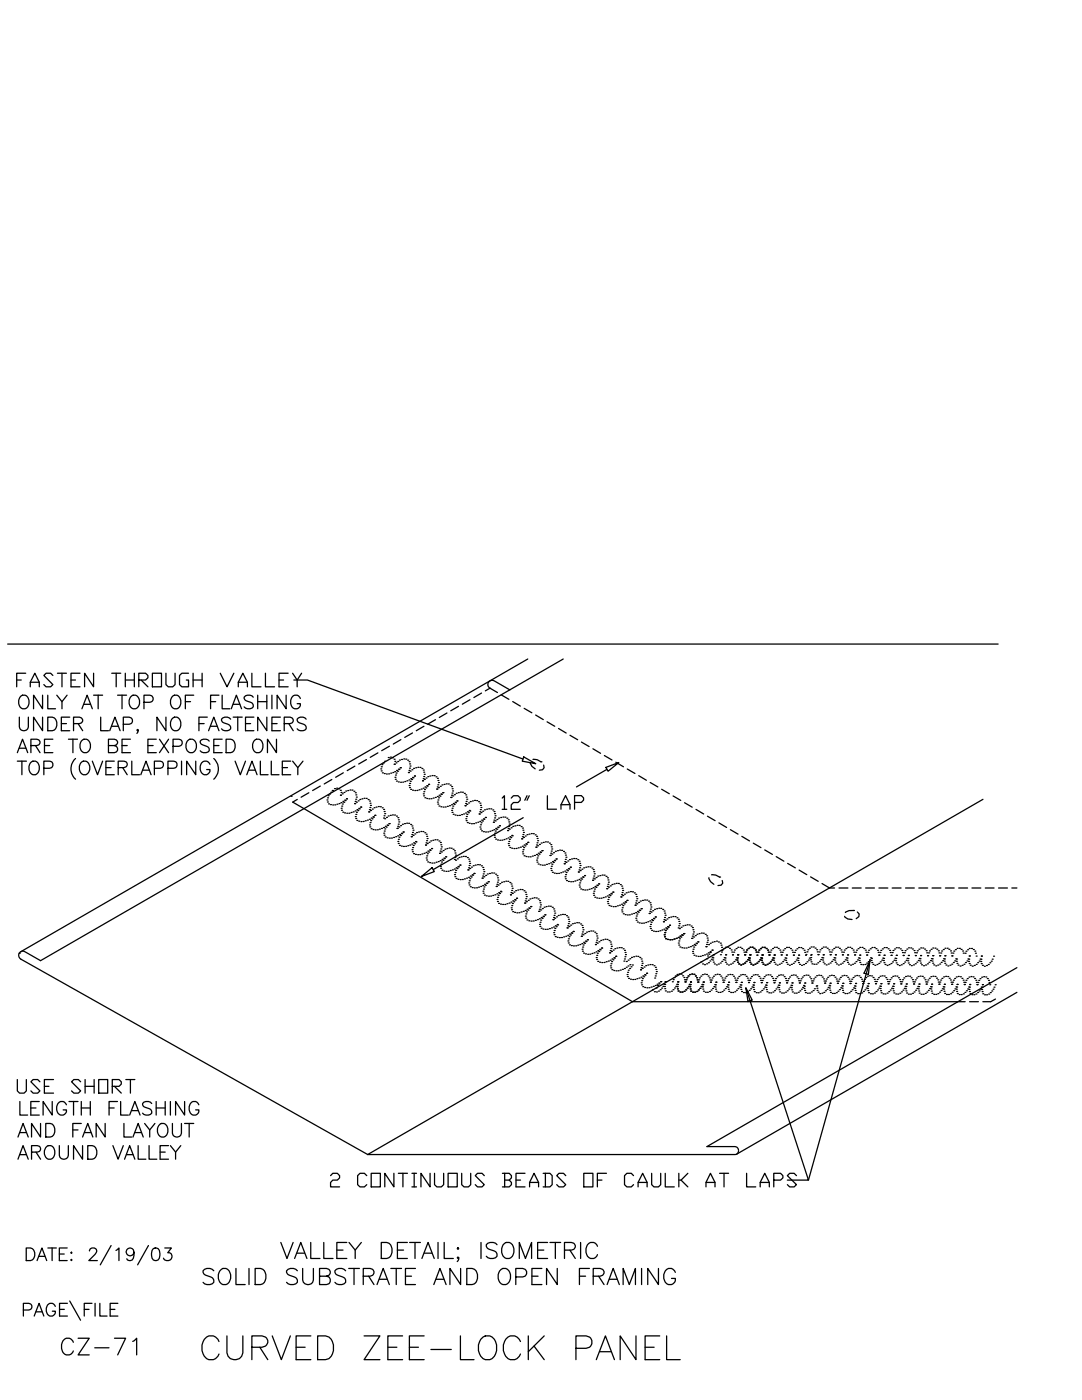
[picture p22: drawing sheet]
<svg xmlns="http://www.w3.org/2000/svg" width="216mm" height="279mm" viewBox="0 0 216 279" stroke-linecap="round" stroke-linejoin="round" font-family="sans-serif">
<defs><g id="words">
<text font-size="8.8" x="39.2" y="272.7">CURVED ZEE-LOCK PANEL</text>
<text font-size="7.5" x="54.7" y="252.9">VALLEY DETAIL; ISOMETRIC</text>
<g font-size="6.6">
<text x="2.5" y="147.5">UNDER LAP, NO FASTENERS</text>
<text x="39.2" y="257.5">SOLID SUBSTRATE AND OPEN FRAMING</text>
<text x="10.9" y="271.6">CZ-71</text>
</g>
<g font-size="6.2">
<text x="2.1" y="138.3">FASTEN THROUGH VALLEY</text>
<text x="2.1" y="219.4">USE SHORT</text>
<text x="2.5" y="228.2">AND FAN LAYOUT</text>
<text x="64.6" y="238.1">2 CONTINUOUS BEADS OF CAULK AT LAPS</text>
</g>
<g font-size="5.7">
<text x="2.5" y="142.5">ONLY AT TOP OF FLASHING</text>
<text x="2.1" y="151.3">ARE TO BE EXPOSED ON</text>
<text x="99.1" y="162.6">12&quot; LAP</text>
<text x="2.8" y="223.7">LENGTH FLASHING</text>
<text x="2.5" y="232.5">AROUND VALLEY</text>
</g>
</g></defs>
<!-- layer: BORDER -->
<g fill="none" stroke="#000" stroke-width=".25">
<path d="M1.5 128.5h197.7M5.2 249.1h.9a1.34 1.34 0 0 1 .9 1.2 1.34 1.34 0 0 1-.9 1.3h-.9zM7.4 251.6l1-2.5 .9 2.5M7.8 250.7h1.2M9.6 249.1h1.6M10.4 249.1v2.5M11.8 250.3h1M13.4 249.1h-1.6v2.5h1.6M13.9 259.6l2.2 3.9M14.1 250l.2-.1 .1 .1-.1 .1zM14.1 251.5l.2-.2 .1 .2-.1 .1zM17.9 249.7l.1-.4a.81 .81 0 0 1 1.2 0 .81 .81 0 0 1-.3 1.1l-1.2 1.2h1.7"/>
<path d="M22.2 248.6l-2.2 3.8M23.1 249.5l.6-.4v2.5M26.7 249.9a.79 .79 0 0 1-1 .7 .79 .79 0 0 1-.4-1.2 .79 .79 0 0 1 1.3 0 2.22 2.22 0 0 1-.2 2.1 .74 .74 0 0 1-1.1-.3M29.6 248.6l-2.1 3.8M30.6 249.2a.82 .82 0 0 1 1.2 .3 2.11 2.11 0 0 1-.3 2 .82 .82 0 0 1-1.2-.4 2.11 2.11 0 0 1 .3-1.9zM32.9 249.1h1.3l-.7 .9a.81 .81 0 0 1 .8 .9 .81 .81 0 0 1-1.1 .7l-.3-.1-.3-.4M4.7 261.4h1a.67 .67 0 0 0 .7-.6 .67 .67 0 0 0-.7-.7h-1v2.6M6.8 262.7l1-2.6 .9 2.6M7.2 261.8h1.2M11 260.7a.92 .92 0 0 0-1-.6 .92 .92 0 0 0-.8 1 1.1 1.1 0 0 0 .3 1.2 1.1 1.1 0 0 0 1.2 .2l.3-.5v-.3h-.6M11.9 261.3h.9M13.4 260.1h-1.5v2.6h1.5"/>
<path d="M16.8 261.3h1M18.4 260.1h-1.6v2.6M19 260.1v2.6M19.9 260.1v2.6h1.5M22 261.3h.9M23.5 260.1h-1.5v2.6h1.5"/>
</g>
<!-- layer: DIM-TXT -->
<g fill="none" stroke="#000" stroke-width=".25">
<path d="M58.6 135.7h2.7l43.1 15.8M4.4 151.9v2.7M6.3 152a1.03 1.03 0 0 1 1.5 .9 1.18 1.18 0 0 1-.2 1.3 1.18 1.18 0 0 1-1.3 .3 1.64 1.64 0 0 1 0-2.5zM8.7 153.3h1.2a.71 .71 0 0 0 .7-.7 .71 .71 0 0 0-.7-.7h-1.2v2.7M15.1 151.4a2.77 2.77 0 0 0 0 4.1M16.1 152.3a1.01 1.01 0 0 1 1.1-.4 1.01 1.01 0 0 1 .7 1 1.28 1.28 0 0 1-1.3 1.7 1.57 1.57 0 0 1-.5-2.3zM18.4 151.9l1.1 2.7 1-2.7M22.8 151.9h-1.7v2.7h1.7M23.6 153.2h1.1l.4-.2a.62 .62 0 0 0 0-1l-1.5-.1v2.7M24.5 153.2l.9 1.4M26.3 151.9v2.7h1.5M28.1 154.6l1-2.7 1 2.7"/>
<path d="M28.5 153.7h1.3M30.8 153.3h1.2a.71 .71 0 0 0 .6-.7 .71 .71 0 0 0-.6-.7h-1.2v2.7M33.5 153.3h1.2a.71 .71 0 0 0 .6-.7 .71 .71 0 0 0-.6-.7h-1.2v2.7M36.2 151.9v2.7M39.1 151.9v2.7l-1.9-2.7v2.7M41.9 152.5a1 1 0 0 0-1.1-.6 1 1 0 0 0-.9 1 1.18 1.18 0 0 0 .3 1.3 1.18 1.18 0 0 0 1.3 .3l.4-.5v-.4h-.7M42.7 151.4a2.77 2.77 0 0 1 0 4.1M46.9 151.9l1 2.7 1.1-2.7M49.2 154.6l1.1-2.7 1 2.7M49.6 153.7h1.3M52 151.9v2.7h1.5M54.1 151.9v2.7h1.6"/>
<path d="M58 151.9h-1.7v2.7h1.7M58.4 151.9l1 1.3v1.4M60.5 151.9l-1.1 1.3M104.5 151.1l2.4 1.3-2.7-.5zM120.9 153.2l2.6-1-2.2 1.7zM121.1 153.5l-6.1 3.5M84.1 174.9l2.1-1.7 .5 .7zM104.4 163.2l-18 10.4M148.8 197.2l12.5 38.3h-4.2M148.8 197.2l1.3 2.4-.8 .3zM173.6 191.7l-.3 2.8-.9-.3zM173.6 191.7l-12.3 43.8"/>
</g>
<!-- layer: CMP-FLSH -->
<g fill="none" stroke="#000" stroke-width=".25">
<path d="M93.8 139.7l-1.5 .8M96.1 138.3l-1.5 .9M97.8 137.3a.84 .84 0 0 1-.3-1.1 .84 .84 0 0 1 1.1-.3l3.1 1.8M97.8 137.3l1.5 .9M97.8 137.3l-1 .6M100 138.7l1.5 .9M105.3 131.5l-101.2 58.4M112.4 131.5l-104.3 60.2-3.1-1.8a.8 .8 0 0 0-1.2 .3M58.1 158.9h.1M59.3 159.5l-.9 .6 67.8 39.8h66.4M61.6 158.2l-1.5 .9M63.9 156.9l-1.5 .9"/>
<path d="M65.2 159.7h.1M65.3 159.2h.1M65.5 158.8h.1M65.8 158.5h.1M66 158.1h.1M66.2 155.6l-1.5 .9M66.3 157.8h.1M66.7 157.4h.1M67.2 157.3h.1M67.6 157.4h.1M67.9 157.7h.1M67.9 158.7h.1"/>
<path d="M68.1 158.2h.1M68.3 158.4h.1M68.4 159.9h.1M68.5 154.2l-1.5 .9M68.6 158.2h.1M68.8 159.7h.1M68.9 159.8h.1M69 157.9h.1M69.1 159.4h.1M69.4 157.8h.1M69.8 157.7h.1M70.2 157.7h.1"/>
<path d="M70.6 157.9h.1M70.8 152.9l-1.5 .9M70.9 159.9h.1M70.9 158.2h.1M71 159.5h.1M71 158.6h.1M71.1 159.1h.1M71.5 159.8h.1M71.8 159.5h.1M72.2 159.4h.1M72.7 159.3h.1M73.1 159.3h.1"/>
<path d="M73.1 151.6l-1.5 .9M73.5 159.6h.1M73.7 159.9h.1M75.4 150.3l-1.5 .8M76 153.5h.1M76.1 153.9h.1M76.1 153h.1M76.2 152.6h.1M76.3 154.2h.1M76.5 152.3h.1M76.7 154.4h.1M76.8 151.9h.1"/>
<path d="M77.1 151.6h.1M77.1 154.5h.1M77.5 151.2h.1M77.5 154.4h.1M77.7 148.9l-1.5 .9M77.9 151.1h.1M78 154.3h.1M78.3 151.2h.1M78.4 154.2h.1M78.6 151.5h.1M78.7 152.5h.1M78.8 154h.1"/>
<path d="M78.8 151.9h.1M78.8 155.1h.1M78.9 155.5h.1M78.9 154.7h.1M79 152.2h.1M79 154.3h.1M79.1 155.9h.1M79.1 153.7h.1M79.3 153.9h.1M79.4 152h.1M79.5 156.1h.1M79.5 153.5h.1"/>
<path d="M79.6 153.6h.1M79.7 151.7h.1M79.9 153.2h.1M79.9 156.1h.1M80 147.6l-1.5 .9M80.1 151.6h.1M80.4 156.1h.1M80.6 151.5h.1M80.8 156h.1M81 151.5h.1M81.2 155.8h.1M81.4 151.7h.1"/>
<path d="M81.5 154.2h.1M81.6 153.7h.1M81.6 155.7h.1M81.6 156.8h.1M81.6 152h.1M81.7 157.2h.1M81.7 153.3h.1M81.7 156.4h.1M81.7 152.5h.1M81.8 152.9h.1M81.8 153.9h.1M81.9 155.9h.1"/>
<path d="M81.9 157.5h.1M82 155.4h.1M82.1 155.6h.1M82.2 153.6h.1M82.3 146.3l-1.5 .9M82.3 157.7h.1M82.3 155.1h.1M82.4 155.2h.1M82.5 153.3h.1M82.7 154.9h.1M82.8 157.8h.1M83 153.2h.1"/>
<path d="M83.2 157.7h.1M83.4 153.1h.1M83.6 157.6h.1M83.8 153.2h.1M84 157.5h.1M84.2 153.4h.1M84.3 155.8h.1M84.4 155.4h.1M84.4 157.3h.1M84.5 153.7h.1M84.5 158.4h.1M84.5 158.8h.1"/>
<path d="M84.5 155h.1M84.5 154.1h.1M84.6 158h.1M84.6 144.9l-1.5 .9M84.7 154.5h.1M84.7 155.5h.1M84.7 157.6h.1M84.8 159.2h.1M84.8 157h.1M85 157.2h.1M85 155.3h.1M85.2 156.8h.1"/>
<path d="M85.2 159.4h.1M85.2 156.9h.1M85.4 155h.1M85.5 156.5h.1M85.6 159.4h.1M85.8 154.9h.1M86 159.4h.1M86.2 154.8h.1M86.4 159.3h.1M86.6 154.8h.1M86.9 159.1h.1M86.9 143.6l-1.5 .9"/>
<path d="M87 155h.1M87.2 157.5h.1M87.3 159h.1M87.3 157h.1M87.3 155.3h.1M87.4 156.6h.1M87.4 155.8h.1M87.4 159.7h.1M87.5 156.2h.1M87.5 157.2h.1M87.5 159.2h.1M87.6 158.7h.1"/>
<path d="M87.8 158.9h.1M87.8 156.9h.1M88 158.4h.1M88.1 158.5h.1M88.2 156.6h.1M88.4 158.2h.1M88.6 156.5h.1M89 156.4h.1M89.2 142.3l-1.5 .9M89.5 156.5h.1M89.8 156.7h.1M90 159.1h.1"/>
<path d="M90.1 158.7h.1M90.1 157h.1M90.2 158.3h.1M90.2 157.4h.1M90.3 157.9h.1M90.3 158.8h.1M90.7 158.6h.1M91 158.3h.1M91.2 159.8h.1M91.4 158.2h.1M91.5 141l-1.6 .9M91.9 158.1h.1"/>
<path d="M92.3 158.1h.1M92.7 158.3h.1M92.9 158.6h.1M93 159.9h.1M93 159.1h.1M93.1 159.5h.1M93.8 160h.1M94.3 159.8h.1M94.7 159.7h.1M95.1 159.8h.1M95.5 160h.1M102.3 140l1.5 .9"/>
<path d="M104.6 141.4l1.5 .9M105.8 152.2l.3 .7 .7 .6M106.3 151.6h.9l.7 .4M106.9 142.7l1.5 .9M107.9 152h.1M108.5 152.7l.1 .5-.3 .4-.7 .1M109.2 144.1l1.5 .8M111.4 145.4l1.6 .9M113.7 146.7l1.6 .9M116 148.1l1.5 .9M118.3 149.4l1.5 .9M120.6 150.8l1.5 .9"/>
<path d="M122.9 152.1l1.5 .9M125.2 153.5l1.5 .9M127.5 154.8l1.5 .9M129.7 156.2l1.6 .8M132 157.5l1.5 .9M134.3 158.8l1.5 .9M196.1 159.5l-122.7 70.9M65.3 160.1h.1M65.6 160.4h.1M65.9 160.6h.1M66.4 160.6h.1M66.8 160.6h.1"/>
<path d="M67.2 160.5h.1M67.7 160.4h.1M68 160.2h.1M68.1 161.3h.1M68.1 161.7h.1M68.2 160.9h.1M68.3 160.5h.1M68.4 162.1h.1M68.6 160.1h.1M68.8 162.2h.1M69.2 162.3h.1M69.6 162.3h.1"/>
<path d="M70 162.2h.1M70.5 162h.1M70.8 160.4h.1M70.9 161.8h.1M70.9 163h.1M71 163.4h.1M71 162.5h.1M71.1 160.1h.1M71.1 162.1h.1M71.2 163.7h.1M71.2 161.6h.1M71.4 161.8h.1"/>
<path d="M71.6 163.9h.1M71.6 161.3h.1M71.7 161.4h.1M72 161.1h.1M72 164h.1M72.5 163.9h.1M72.9 163.8h.1M73.3 163.7h.1M73.6 162h.1M73.7 163.5h.1M73.7 161.6h.1M73.7 164.6h.1"/>
<path d="M73.8 165h.1M73.8 161.2h.1M73.8 164.2h.1M73.8 160.3h.1M73.9 160.7h.1M73.9 161.7h.1M74 163.8h.1M74 165.4h.1M74.1 163.3h.1M74.2 163.4h.1M74.3 161.5h.1M74.4 163h.1"/>
<path d="M74.4 165.6h.1M74.5 163.1h.1M74.6 161.2h.1M74.8 162.7h.1M74.9 165.6h.1M75 161.1h.1M75.3 165.6h.1M75.5 161h.1M75.7 165.5h.1M75.9 161h.1M76.1 165.3h.1M76.3 161.2h.1"/>
<path d="M76.4 163.7h.1M76.5 163.3h.1M76.5 165.2h.1M76.5 161.5h.1M76.6 166.3h.1M76.6 162.8h.1M76.6 166.7h.1M76.7 162h.1M76.7 165.9h.1M76.8 163.4h.1M76.8 162.4h.1M76.8 165.4h.1"/>
<path d="M76.9 167h.1M76.9 164.9h.1M77.1 165.1h.1M77.1 163.1h.1M77.2 164.6h.1M77.2 167.2h.1M77.4 164.7h.1M77.5 162.8h.1M77.6 164.4h.1M77.7 167.3h.1M77.9 162.7h.1M78.1 167.3h.1"/>
<path d="M78.3 162.6h.1M78.5 167.1h.1M78.7 162.7h.1M79 167h.1M79.1 162.9h.1M79.2 165.3h.1M79.4 164.9h.1M79.4 166.8h.1M79.4 167.9h.1M79.4 163.2h.1M79.5 168.3h.1M79.5 164.5h.1"/>
<path d="M79.5 167.5h.1M79.5 163.6h.1M79.6 164h.1M79.6 165.1h.1M79.6 167.1h.1M79.7 168.7h.1M79.7 166.6h.1M79.9 166.7h.1M79.9 164.8h.1M80.1 168.9h.1M80.1 166.3h.1M80.2 166.4h.1"/>
<path d="M80.3 164.5h.1M80.4 166h.1M80.5 168.9h.1M80.7 164.4h.1M80.9 168.9h.1M81.1 164.3h.1M81.4 168.8h.1M81.5 164.3h.1M81.8 168.6h.1M81.9 164.5h.1M82.1 167h.1M82.2 168.5h.1"/>
<path d="M82.2 166.6h.1M82.2 164.8h.1M82.2 169.6h.1M82.3 170h.1M82.3 166.1h.1M82.3 165.3h.1M82.3 169.2h.1M82.4 165.7h.1M82.4 166.7h.1M82.5 168.7h.1M82.5 170.4h.1M82.5 168.2h.1"/>
<path d="M82.7 168.4h.1M82.8 166.4h.1M82.9 170.5h.1M82.9 168h.1M83 168h.1M83.1 166.2h.1M83.3 167.7h.1M83.3 170.6h.1M83.5 166h.1M83.8 170.6h.1M84 165.9h.1M84.2 170.4h.1"/>
<path d="M84.4 166h.1M84.6 170.3h.1M84.8 166.2h.1M84.9 168.6h.1M85 168.2h.1M85 170.1h.1M85 166.5h.1M85 171.2h.1M85.1 167.8h.1M85.1 171.6h.1M85.1 166.9h.1M85.1 170.8h.1"/>
<path d="M85.2 167.4h.1M85.2 168.4h.1M85.3 170.4h.1M85.4 172h.1M85.4 169.9h.1M85.5 170h.1M85.6 168.1h.1M85.7 169.6h.1M85.7 172.2h.1M85.8 169.7h.1M85.9 167.8h.1M86.1 169.3h.1"/>
<path d="M86.2 172.2h.1M86.4 167.7h.1M86.6 172.2h.1M86.8 167.6h.1M87 172.1h.1M87.2 167.6h.1M87.3 160.1h.1M87.4 160.5h.1M87.4 172h.1M87.6 167.8h.1M87.6 160.9h.1M87.7 170.3h.1"/>
<path d="M87.8 171.8h.1M87.8 169.9h.1M87.9 168.1h.1M87.9 172.9h.1M87.9 173.3h.1M88 169.4h.1M88 168.6h.1M88 172.5h.1M88 161h.1M88.1 169h.1M88.1 170h.1M88.1 172h.1"/>
<path d="M88.2 173.7h.1M88.2 171.5h.1M88.4 171.7h.1M88.4 169.7h.1M88.4 161.1h.1M88.5 173.8h.1M88.6 171.3h.1M88.7 171.4h.1M88.8 169.5h.1M88.8 161.1h.1M88.9 171h.1M89 173.9h.1"/>
<path d="M89.2 169.3h.1M89.3 160.9h.1M89.4 173.9h.1M89.6 169.2h.1M89.7 160.8h.1M89.8 173.7h.1M90 169.3h.1M90.1 160.6h.1M90.1 161.7h.1M90.2 162.1h.1M90.2 161.3h.1M90.3 173.6h.1"/>
<path d="M90.3 160.9h.1M90.4 169.5h.1M90.4 162.5h.1M90.5 160.4h.1M90.6 172h.1M90.6 160.5h.1M90.7 171.5h.1M90.7 173.4h.1M90.7 174.6h.1M90.7 169.8h.1M90.8 175h.1M90.8 171.1h.1"/>
<path d="M90.8 174.1h.1M90.8 170.2h.1M90.8 162.7h.1M90.8 160.1h.1M90.9 160.2h.1M90.9 171.7h.1M90.9 170.7h.1M90.9 173.7h.1M91 175.3h.1M91 173.2h.1M91.2 173.3h.1M91.2 162.7h.1"/>
<path d="M91.3 171.4h.1M91.4 175.5h.1M91.4 172.9h.1M91.5 173h.1M91.6 171.1h.1M91.7 162.7h.1M91.8 172.6h.1M91.8 175.5h.1M92 171h.1M92.1 162.6h.1M92.3 175.5h.1M92.4 170.9h.1"/>
<path d="M92.5 162.4h.1M92.7 175.4h.1M92.8 160.8h.1M92.9 170.9h.1M92.9 162.3h.1M92.9 160.4h.1M92.9 163.4h.1M93 163.8h.1M93.1 163h.1M93.1 175.3h.1M93.1 160.5h.1M93.2 162.5h.1"/>
<path d="M93.2 164.2h.1M93.2 171.1h.1M93.3 162h.1M93.4 173.6h.1M93.5 162.2h.1M93.5 175.1h.1M93.5 173.2h.1M93.5 160.2h.1M93.5 176.2h.1M93.5 171.5h.1M93.6 176.6h.1M93.6 172.7h.1"/>
<path d="M93.6 175.8h.1M93.6 164.3h.1M93.6 161.7h.1M93.6 171.9h.1M93.7 172.3h.1M93.7 173.3h.1M93.7 161.9h.1M93.8 175.4h.1M93.8 177h.1M93.9 174.8h.1M94 161.5h.1M94 175h.1"/>
<path d="M94.1 173.1h.1M94.1 164.4h.1M94.2 177.1h.1M94.2 174.6h.1M94.3 174.7h.1M94.4 172.8h.1M94.5 164.4h.1M94.6 174.3h.1M94.6 177.2h.1M94.8 172.6h.1M94.9 164.2h.1M95.1 177.2h.1"/>
<path d="M95.3 172.6h.1M95.3 164.1h.1M95.5 177.1h.1M95.6 162.4h.1M95.7 172.6h.1M95.7 163.9h.1M95.7 162h.1M95.8 165.1h.1M95.8 160.3h.1M95.8 165.5h.1M95.8 161.6h.1M95.9 164.6h.1"/>
<path d="M95.9 160.7h.1M95.9 176.9h.1M96 161.2h.1M96 162.2h.1M96 164.2h.1M96.1 172.8h.1M96.1 165.8h.1M96.1 163.7h.1M96.2 175.3h.1M96.3 163.8h.1M96.3 176.7h.1M96.3 174.8h.1"/>
<path d="M96.3 161.9h.1M96.3 173.1h.1M96.4 177.9h.1M96.4 174.4h.1M96.4 178.3h.1M96.4 173.5h.1M96.5 177.4h.1M96.5 163.4h.1M96.5 166h.1M96.5 175h.1M96.5 174h.1M96.5 163.5h.1"/>
<path d="M96.6 177h.1M96.7 178.6h.1M96.7 176.5h.1M96.7 161.6h.1M96.8 176.7h.1M96.8 163.1h.1M96.9 166h.1M96.9 174.7h.1M97 176.2h.1M97 178.8h.1M97.1 161.5h.1M97.1 176.3h.1"/>
<path d="M97.2 174.4h.1M97.3 166h.1M97.4 176h.1M97.5 178.9h.1M97.7 174.3h.1M97.8 165.9h.1M97.9 178.8h.1M98.1 174.2h.1M98.2 165.7h.1M98.3 178.7h.1M98.5 174.2h.1M98.6 165.6h.1"/>
<path d="M98.6 166.7h.1M98.7 167.1h.1M98.7 166.3h.1M98.7 178.6h.1M98.8 165.9h.1M98.9 174.5h.1M98.9 167.5h.1M98.9 165.3h.1M99 176.9h.1M99.1 165.5h.1M99.2 176.5h.1M99.2 178.4h.1"/>
<path d="M99.2 174.8h.1M99.2 179.5h.1M99.3 176.1h.1M99.3 179.9h.1M99.3 175.2h.1M99.3 179.1h.1M99.3 167.6h.1M99.3 165.1h.1M99.4 175.6h.1M99.4 176.6h.1M99.4 165.2h.1M99.4 178.7h.1"/>
<path d="M99.5 178.1h.1M99.7 164.8h.1M99.7 178.3h.1M99.7 176.4h.1M99.7 167.7h.1M99.9 177.9h.1M100 178h.1M100.1 176.1h.1M100.1 167.7h.1M100.3 177.6h.1M100.5 176h.1M100.6 167.5h.1"/>
<path d="M100.9 175.9h.1M101 167.4h.1M101.3 165.7h.1M101.3 175.9h.1M101.4 167.2h.1M101.4 165.3h.1M101.4 168.4h.1M101.5 168.8h.1M101.5 164.9h.1M101.5 167.9h.1M101.6 165.5h.1M101.6 167.5h.1"/>
<path d="M101.7 176.1h.1M101.7 169.1h.1M101.8 167h.1M101.9 178.6h.1M101.9 167.2h.1M102 178.1h.1M102 176.4h.1M102 165.2h.1M102.1 177.7h.1M102.1 176.8h.1M102.1 169.3h.1M102.1 166.7h.1"/>
<path d="M102.2 177.3h.1M102.2 166.8h.1M102.2 178.3h.1M102.3 179.8h.1M102.3 164.9h.1M102.5 166.5h.1M102.5 180h.1M102.6 178h.1M102.6 169.3h.1M102.7 179.5h.1M102.8 164.8h.1M102.8 179.6h.1"/>
<path d="M102.9 177.8h.1M103 169.3h.1M103.1 179.3h.1M103.2 164.7h.1M103.3 177.6h.1M103.4 169.2h.1M103.6 164.7h.1M103.8 177.5h.1M103.8 169.1h.1M104 165h.1M104.1 167.4h.1M104.2 177.5h.1"/>
<path d="M104.2 167h.1M104.2 168.9h.1M104.3 165.3h.1M104.3 170h.1M104.3 170.4h.1M104.3 166.6h.1M104.3 165.7h.1M104.4 169.6h.1M104.4 166.1h.1M104.5 167.1h.1M104.5 169.2h.1M104.5 177.8h.1"/>
<path d="M104.6 170.8h.1M104.6 168.6h.1M104.8 168.8h.1M104.8 179.8h.1M104.8 166.8h.1M104.8 178.1h.1M104.9 179.4h.1M104.9 178.5h.1M105 168.4h.1M105 170.9h.1M105 178.9h.1M105 180h.1"/>
<path d="M105 168.5h.1M105.2 166.6h.1M105.3 168.1h.1M105.4 171h.1M105.4 179.7h.1M105.6 166.5h.1M105.7 179.4h.1M105.8 171h.1M106 166.4h.1M106.2 179.3h.1M106.2 170.9h.1M106.4 166.4h.1"/>
<path d="M106.6 179.2h.1M106.6 170.7h.1M106.8 166.6h.1M106.9 169.1h.1M107 179.2h.1M107 168.6h.1M107 170.5h.1M107.1 166.9h.1M107.1 171.7h.1M107.2 168.2h.1M107.2 172.1h.1M107.2 167.3h.1"/>
<path d="M107.2 171.2h.1M107.3 167.8h.1M107.3 168.8h.1M107.3 170.8h.1M107.4 179.4h.1M107.4 172.4h.1M107.4 170.3h.1M107.6 170.5h.1M107.6 168.5h.1M107.7 179.7h.1M107.8 170h.1M107.8 172.6h.1"/>
<path d="M107.9 170.1h.1M108 168.2h.1M108.1 169.8h.1M108.2 172.7h.1M108.4 168.1h.1M108.6 172.6h.1M108.8 168h.1M109.1 172.5h.1M109.2 168h.1M109.5 172.4h.1M109.6 168.3h.1M109.8 170.7h.1"/>
<path d="M109.9 170.3h.1M109.9 172.2h.1M109.9 173.3h.1M109.9 168.6h.1M110 173.7h.1M110 169.9h.1M110 172.9h.1M110 169h.1M110.1 169.4h.1M110.1 170.4h.1M110.1 172.5h.1M110.2 174.1h.1"/>
<path d="M110.2 172h.1M110.4 172.1h.1M110.5 170.2h.1M110.6 174.3h.1M110.6 171.7h.1M110.7 171.8h.1M110.8 169.9h.1M111 171.4h.1M111 174.3h.1M111.2 169.8h.1M111.5 174.3h.1M111.7 169.7h.1"/>
<path d="M111.9 174.2h.1M112.1 169.7h.1M112.3 174h.1M112.4 169.9h.1M112.6 172.4h.1M112.7 173.9h.1M112.7 172h.1M112.7 170.2h.1M112.7 175h.1M112.8 175.4h.1M112.8 171.5h.1M112.8 170.7h.1"/>
<path d="M112.8 174.6h.1M112.9 171.1h.1M112.9 172.1h.1M113 174.1h.1M113 175.7h.1M113.1 173.6h.1M113.2 173.8h.1M113.3 171.8h.1M113.4 175.9h.1M113.4 173.3h.1M113.5 173.4h.1M113.6 171.5h.1"/>
<path d="M113.8 173.1h.1M113.9 176h.1M114.1 171.4h.1M114.3 176h.1M114.5 171.3h.1M114.7 175.8h.1M114.9 171.4h.1M115.1 175.7h.1M115.3 171.6h.1M115.4 174h.1M115.5 175.5h.1M115.5 173.6h.1"/>
<path d="M115.6 176.6h.1M115.6 171.9h.1M115.6 177h.1M115.6 173.2h.1M115.7 176.2h.1M115.7 172.3h.1M115.7 172.7h.1M115.8 173.8h.1M115.8 175.8h.1M115.9 177.4h.1M115.9 175.3h.1M116.1 175.4h.1"/>
<path d="M116.1 173.5h.1M116.3 175h.1M116.3 177.6h.1M116.3 175.1h.1M116.5 173.2h.1M116.6 174.7h.1M116.7 177.6h.1M116.9 173.1h.1M117.1 177.6h.1M117.3 173h.1M117.5 177.5h.1M117.7 173h.1"/>
<path d="M118 177.3h.1M118.1 173.2h.1M118.2 175.7h.1M118.3 175.3h.1M118.3 177.2h.1M118.4 173.5h.1M118.4 178.3h.1M118.5 178.7h.1M118.5 174.8h.1M118.5 174h.1M118.5 177.9h.1M118.6 174.4h.1"/>
<path d="M118.6 175.4h.1M118.6 177.4h.1M118.7 179.1h.1M118.7 176.9h.1M118.9 177.1h.1M118.9 175.1h.1M119.1 179.2h.1M119.1 176.6h.1M119.2 176.7h.1M119.3 174.9h.1M119.5 176.4h.1M119.5 179.3h.1"/>
<path d="M119.7 174.7h.1M119.9 179.3h.1M120.1 174.6h.1M120.4 179.1h.1M120.6 174.7h.1M120.8 179h.1M120.9 174.9h.1M121.1 177.3h.1M121.2 176.9h.1M121.2 178.8h.1M121.2 175.2h.1M121.2 179.9h.1"/>
<path d="M121.3 176.5h.1M121.3 175.6h.1M121.3 179.5h.1M121.4 176.1h.1M121.4 177.1h.1M121.4 179.1h.1M121.5 178.6h.1M121.7 178.7h.1M121.8 176.8h.1M121.9 178.3h.1M122 178.4h.1M122.1 176.5h.1"/>
<path d="M122.3 178h.1M122.5 176.4h.1M123 176.3h.1M123.4 176.3h.1M123.8 176.5h.1M123.9 179h.1M124 178.6h.1M124 176.8h.1M124.1 178.1h.1M124.1 177.3h.1M124.2 177.7h.1M124.3 178.7h.1"/>
<path d="M124.6 178.4h.1M124.7 180h.1M125 178.2h.1M125.1 179.7h.1M125.4 178h.1M125.8 177.9h.1M126.2 178h.1M126.6 178.2h.1M126.9 178.5h.1M126.9 179.8h.1M127 178.9h.1M127.1 179.4h.1"/>
<path d="M127.8 179.8h.1M128.2 179.7h.1M128.6 179.6h.1M129 179.6h.1M129.4 179.8h.1M136.6 160.2l1.5 .9M138.9 161.5l1.5 .9M141.2 162.9l1.5 .9M141.5 175.2l.3 .8 .6 .5M142 174.6h.8l.8 .4M143.5 164.2l1.5 .9M143.6 175h.1"/>
<path d="M144.1 175.7l.1 .5-.3 .4-.6 .1M145.7 165.6l1.6 .9M148 166.9l1.5 .9M150.3 168.3l1.5 .9M152.6 169.6l1.5 .9M154.9 171l1.5 .9M157.2 172.3l1.5 .9M159.5 173.6l1.5 1M161.7 175l1.6 .9M164 176.3l1.5 .9h1M167.4 177.2h1.8M170.1 177.2h1.7"/>
<path d="M172.7 177.2h1.8M175.4 177.2h1.8M178 177.2h1.8M180.7 177.2h1.7M183.3 177.2h1.8M186 177.2h1.8M188.6 177.2h1.8M191.3 177.2h1.8M193.9 177.2h1.8M196.6 177.2h1.8M199.2 177.2h1.8M201.9 177.2h1"/>
<path d="M3.8 190.2a.88 .88 0 0 0 .3 1.2l69.3 39M3.8 190.2h.1M99.5 180.3h.1M99.9 180.4h.1M100.3 180.5h.1M100.7 180.5h.1M101.2 180.4h.1M101.6 180.2h.1M102 180h.1M102 181.2h.1M102.1 181.6h.1M102.1 180.7h.1"/>
<path d="M102.2 180.3h.1M102.3 181.9h.1M102.7 182.1h.1M103.1 182.2h.1M103.6 182.2h.1M104 182h.1M104.4 181.9h.1M104.7 180.2h.1M104.8 181.7h.1M104.8 182.8h.1M104.9 183.2h.1M104.9 182.4h.1"/>
<path d="M105.1 182h.1M105.1 183.6h.1M105.2 181.5h.1M105.3 181.6h.1M105.5 181.2h.1M105.5 183.8h.1M105.6 181.3h.1M105.9 180.9h.1M106 183.8h.1M106.4 183.8h.1M106.8 183.7h.1M107.2 183.5h.1"/>
<path d="M107.5 181.9h.1M107.6 181.5h.1M107.6 183.4h.1M107.7 184.5h.1M107.7 184.9h.1M107.7 181h.1M107.7 180.2h.1M107.8 184.1h.1M107.9 180.6h.1M107.9 181.6h.1M107.9 183.6h.1M108 185.2h.1"/>
<path d="M108 183.1h.1M108.2 183.3h.1M108.2 181.3h.1M108.3 185.4h.1M108.4 182.9h.1M108.6 181.1h.1M108.7 182.6h.1M108.8 185.5h.1M109 180.9h.1M109.2 185.5h.1M109.4 180.8h.1M109.6 185.3h.1"/>
<path d="M109.8 180.9h.1M110.1 185.2h.1M110.2 181.1h.1M110.3 183.5h.1M110.5 185h.1M110.5 183.1h.1M110.5 186.1h.1M110.5 181.4h.1M110.6 186.5h.1M110.6 182.7h.1M110.6 185.7h.1M110.6 181.8h.1"/>
<path d="M110.7 183.3h.1M110.7 182.2h.1M110.7 185.3h.1M110.8 186.9h.1M110.8 184.8h.1M111 184.9h.1M111 183h.1M111.2 187.1h.1M111.2 184.5h.1M111.3 184.6h.1M111.4 182.7h.1M111.6 184.2h.1"/>
<path d="M111.6 187.1h.1M111.8 182.6h.1M112 187.1h.1M112.2 182.5h.1M112.5 187h.1M112.7 182.5h.1M112.9 186.9h.1M113 182.7h.1M113.2 185.2h.1M113.3 184.8h.1M113.3 186.7h.1M113.3 187.8h.1"/>
<path d="M113.3 183h.1M113.4 188.2h.1M113.4 184.3h.1M113.4 187.4h.1M113.4 183.5h.1M113.5 183.9h.1M113.5 184.9h.1M113.5 186.9h.1M113.6 188.6h.1M113.7 186.4h.1M113.8 186.6h.1M113.9 184.6h.1"/>
<path d="M114 188.7h.1M114 186.2h.1M114.1 186.3h.1M114.2 184.4h.1M114.4 185.9h.1M114.4 188.8h.1M114.6 184.2h.1M114.9 188.8h.1M115.1 184.1h.1M115.3 188.6h.1M115.5 184.2h.1M115.7 188.5h.1"/>
<path d="M115.9 184.4h.1M116 186.9h.1M116.1 188.3h.1M116.1 186.4h.1M116.1 184.7h.1M116.1 189.4h.1M116.2 189.8h.1M116.2 186h.1M116.2 185.1h.1M116.3 189h.1M116.3 186.6h.1M116.3 185.6h.1"/>
<path d="M116.4 188.6h.1M116.4 190.2h.1M116.5 188.1h.1M116.6 188.2h.1M116.7 186.3h.1M116.8 187.8h.1M116.8 190.4h.1M116.9 187.9h.1M117 186h.1M117.2 187.6h.1M117.3 190.5h.1M117.5 185.9h.1"/>
<path d="M117.7 190.4h.1M117.9 185.8h.1M118.1 190.3h.1M118.3 185.8h.1M118.5 190.2h.1M118.7 186h.1M118.8 188.5h.1M118.9 188.1h.1M118.9 190h.1M119 191.1h.1M119 186.3h.1M119 191.5h.1"/>
<path d="M119 187.6h.1M119.1 190.7h.1M119.1 186.8h.1M119.2 187.2h.1M119.2 188.2h.1M119.2 190.2h.1M119.3 191.9h.1M119.3 189.7h.1M119.5 189.9h.1M119.5 188h.1M119.7 192h.1M119.7 189.5h.1"/>
<path d="M119.7 189.6h.1M119.9 187.7h.1M120 189.2h.1M120.1 192.1h.1M120.3 187.6h.1M120.5 192.1h.1M120.7 187.4h.1M121 191.9h.1M121.1 187.5h.1M121.3 180.3h.1M121.4 191.8h.1M121.5 187.7h.1"/>
<path d="M121.5 180.7h.1M121.7 190.2h.1M121.8 189.7h.1M121.8 191.6h.1M121.8 188h.1M121.8 192.8h.1M121.9 193.2h.1M121.9 189.3h.1M121.9 188.4h.1M121.9 192.3h.1M121.9 180.9h.1M122 188.9h.1"/>
<path d="M122 189.9h.1M122 191.9h.1M122.1 193.5h.1M122.1 191.4h.1M122.3 191.6h.1M122.4 189.6h.1M122.4 180.9h.1M122.5 193.7h.1M122.5 191.1h.1M122.6 191.2h.1M122.7 189.3h.1M122.8 180.9h.1"/>
<path d="M122.9 190.9h.1M122.9 193.8h.1M123.1 189.2h.1M123.2 180.8h.1M123.3 193.7h.1M123.6 189.1h.1M123.6 180.7h.1M123.8 193.6h.1M124 189.1h.1M124 180.5h.1M124 181.6h.1M124.1 182h.1"/>
<path d="M124.1 181.2h.1M124.2 193.5h.1M124.3 180.7h.1M124.3 189.3h.1M124.4 182.4h.1M124.4 180.2h.1M124.5 191.8h.1M124.6 180.4h.1M124.6 191.4h.1M124.6 193.3h.1M124.6 189.7h.1M124.7 190.9h.1"/>
<path d="M124.7 190.1h.1M124.7 182.5h.1M124.8 190.5h.1M124.8 180.1h.1M125 193h.1M125 191.9h.1M125.1 194.5h.1M125.2 182.6h.1M125.2 194.9h.1M125.2 194h.1M125.3 192.8h.1M125.3 191.6h.1"/>
<path d="M125.4 193.6h.1M125.4 195.3h.1M125.6 182.6h.1M125.6 193.3h.1M125.7 191.3h.1M125.7 192.5h.1M125.8 195.4h.1M125.9 192.9h.1M126 191.1h.1M126 182.4h.1M126.2 192.6h.1M126.2 195.5h.1"/>
<path d="M126.4 190.9h.1M126.4 182.3h.1M126.7 195.5h.1M126.7 180.7h.1M126.8 182.1h.1M126.8 180.2h.1M126.9 183.3h.1M126.9 190.8h.1M126.9 183.7h.1M127 182.8h.1M127.1 180.4h.1M127.1 195.3h.1"/>
<path d="M127.1 182.4h.1M127.2 184h.1M127.2 181.9h.1M127.3 190.9h.1M127.4 182h.1M127.4 180.1h.1M127.5 195.2h.1M127.6 184.2h.1M127.6 181.6h.1M127.6 181.7h.1M127.7 191.1h.1M127.8 193.5h.1"/>
<path d="M127.9 193.1h.1M127.9 195h.1M127.9 196.1h.1M127.9 191.4h.1M127.9 181.3h.1M128 184.2h.1M128 196.5h.1M128 192.7h.1M128 195.7h.1M128 191.8h.1M128.1 192.2h.1M128.2 193.3h.1"/>
<path d="M128.2 195.3h.1M128.3 196.9h.1M128.3 194.8h.1M128.4 184.2h.1M128.4 194.9h.1M128.5 193h.1M128.6 197.1h.1M128.6 194.5h.1M128.7 194.6h.1M128.8 192.7h.1M128.8 184.1h.1M129 194.2h.1"/>
<path d="M129.1 197.1h.1M129.3 192.6h.1M129.3 184h.1M129.5 197.1h.1M129.5 182.3h.1M129.7 183.8h.1M129.7 181.9h.1M129.7 192.5h.1M129.7 180.2h.1M129.7 184.9h.1M129.8 181.4h.1M129.8 185.3h.1"/>
<path d="M129.8 180.6h.1M129.8 184.5h.1M129.9 181h.1M129.9 182h.1M129.9 197h.1M129.9 184.1h.1M130 185.7h.1M130 183.5h.1M130.1 192.5h.1M130.2 197.5h.1M130.2 183.7h.1M130.2 181.8h.1"/>
<path d="M130.4 196.8h.1M130.4 183.3h.1M130.4 185.8h.1M130.5 183.4h.1M130.5 192.7h.1M130.6 197.9h.1M130.6 181.5h.1M130.6 195.2h.1M130.8 194.8h.1M130.8 196.7h.1M130.8 183h.1M130.8 193.1h.1"/>
<path d="M130.8 185.9h.1M130.9 194.3h.1M130.9 193.5h.1M130.9 197.2h.1M131 193.9h.1M131 198h.1M131 181.3h.1M131.1 196.4h.1M131.2 196.7h.1M131.3 185.9h.1M131.4 197.8h.1M131.5 181.3h.1"/>
<path d="M131.5 196.2h.1M131.5 196.4h.1M131.7 185.8h.1M131.7 197.5h.1M131.8 195.9h.1M131.9 181.3h.1M132 197.2h.1M132.1 185.6h.1M132.2 181.5h.1M132.3 196.8h.1M132.4 184h.1M132.5 196.4h.1"/>
<path d="M132.5 183.5h.1M132.5 185.4h.1M132.5 181.8h.1M132.5 186.6h.1M132.6 196.9h.1M132.6 187h.1M132.6 183.1h.1M132.6 182.2h.1M132.6 186.1h.1M132.6 197.3h.1M132.6 196.5h.1M132.7 195.9h.1"/>
<path d="M132.7 182.7h.1M132.7 185.7h.1M132.7 183.7h.1M132.8 197.8h.1M132.8 187.3h.1M132.8 185.2h.1M133 185.4h.1M133.1 183.4h.1M133.1 198h.1M133.2 187.5h.1M133.2 184.9h.1M133.3 185h.1"/>
<path d="M133.4 183.1h.1M133.5 198h.1M133.6 184.7h.1M133.7 187.6h.1M133.8 183h.1M134 197.8h.1M134.1 187.5h.1M134.2 195.9h.1M134.3 182.9h.1M134.3 197.5h.1M134.3 195.5h.1M134.5 187.4h.1"/>
<path d="M134.5 195.1h.1M134.6 197.2h.1M134.7 182.9h.1M134.8 194.8h.1M134.8 196.8h.1M134.9 187.3h.1M135 196.4h.1M135.1 183.2h.1M135.1 194.5h.1M135.1 196.9h.1M135.2 197.4h.1M135.2 196.5h.1"/>
<path d="M135.2 185.6h.1M135.2 196h.1M135.3 197.8h.1M135.3 187.1h.1M135.3 185.2h.1M135.3 188.2h.1M135.3 183.5h.1M135.4 188.6h.1M135.4 184.8h.1M135.5 187.8h.1M135.5 183.9h.1M135.5 194.4h.1"/>
<path d="M135.5 184.3h.1M135.6 185.3h.1M135.6 187.4h.1M135.7 189h.1M135.7 186.8h.1M135.7 198h.1M135.9 187h.1M135.9 185.1h.1M135.9 194.4h.1M136 189.1h.1M136 186.6h.1M136.1 198h.1"/>
<path d="M136.1 186.7h.1M136.2 194.7h.1M136.3 184.8h.1M136.4 186.3h.1M136.5 189.2h.1M136.5 195.1h.1M136.5 197.8h.1M136.6 195.5h.1M136.7 184.7h.1M136.7 196h.1M136.8 197.5h.1M136.9 195.5h.1"/>
<path d="M136.9 189.2h.1M137 195.1h.1M137.1 184.6h.1M137.1 197.2h.1M137.3 194.8h.1M137.3 189.1h.1M137.4 196.9h.1M137.5 184.6h.1M137.5 196.5h.1M137.6 194.5h.1M137.6 196.9h.1M137.7 196.5h.1"/>
<path d="M137.7 197.4h.1M137.8 188.9h.1M137.8 196h.1M137.8 197.8h.1M137.9 184.8h.1M138 187.3h.1M138 194.4h.1M138.1 188.7h.1M138.1 186.8h.1M138.2 185.1h.1M138.2 189.9h.1M138.2 198h.1"/>
<path d="M138.2 190.3h.1M138.3 186.4h.1M138.3 185.5h.1M138.3 189.4h.1M138.4 186h.1M138.4 187h.1M138.4 189h.1M138.5 194.5h.1M138.5 190.6h.1M138.5 188.5h.1M138.6 198h.1M138.7 188.7h.1"/>
<path d="M138.7 186.7h.1M138.8 194.8h.1M138.9 190.8h.1M138.9 188.2h.1M139 188.3h.1M139 195.1h.1M139 197.9h.1M139.1 186.5h.1M139.1 195.6h.1M139.2 188h.1M139.2 196h.1M139.3 190.9h.1"/>
<path d="M139.3 197.6h.1M139.4 195.6h.1M139.5 186.3h.1M139.6 195.1h.1M139.6 197.2h.1M139.7 190.9h.1M139.8 194.8h.1M139.9 192h.1M139.9 196.9h.1M139.9 186.2h.1M140.1 196.5h.1M140.2 190.7h.1"/>
<path d="M140.2 194.5h.1M140.2 196.9h.1M140.2 192.4h.1M140.2 197.4h.1M140.2 196.5h.1M140.3 196h.1M140.3 186.2h.1M140.4 197.8h.1M140.6 194.4h.1M140.6 190.6h.1M140.6 192.5h.1M140.7 186.5h.1"/>
<path d="M140.7 198h.1M140.9 188.9h.1M141 190.4h.1M141 188.5h.1M141 194.5h.1M141 186.8h.1M141 192.4h.1M141 191.3h.1M141.1 188.1h.1M141.1 187.2h.1M141.1 198h.1M141.2 187.6h.1"/>
<path d="M141.2 190.8h.1M141.3 194.8h.1M141.3 190.2h.1M141.4 192.1h.1M141.4 188.5h.1M141.4 190.4h.1M141.5 195.1h.1M141.6 197.9h.1M141.7 191.8h.1M141.7 195.6h.1M141.7 189.9h.1M141.7 188.2h.1"/>
<path d="M141.7 190.1h.1M141.8 196h.1M141.9 197.6h.1M141.9 191.4h.1M141.9 195.6h.1M142.1 189.6h.1M142.1 188h.1M142.1 191h.1M142.1 195.2h.1M142.2 197.3h.1M142.2 191.6h.1M142.2 191.2h.1"/>
<path d="M142.3 192h.1M142.4 190.5h.1M142.4 194.8h.1M142.4 196.9h.1M142.5 187.9h.1M142.5 192.4h.1M142.6 196.5h.1M142.7 194.5h.1M142.7 197h.1M142.8 196.5h.1M142.8 197.4h.1M142.8 196h.1"/>
<path d="M142.9 197.8h.1M142.9 192.6h.1M143 187.8h.1M143.1 194.4h.1M143.3 198h.1M143.3 188h.1M143.3 192.4h.1M143.5 194.5h.1M143.7 198h.1M143.7 188.2h.1M143.7 192.2h.1M143.7 190.5h.1"/>
<path d="M143.8 194.8h.1M143.9 188.6h.1M143.9 189.7h.1M144 190h.1M144 189.1h.1M144 191.9h.1M144.1 195.2h.1M144.1 197.9h.1M144.1 189.6h.1M144.2 195.6h.1M144.3 196h.1M144.3 191.5h.1"/>
<path d="M144.4 197.6h.1M144.4 189.3h.1M144.5 195.6h.1M144.5 191.1h.1M144.6 191.6h.1M144.6 195.2h.1M144.7 191.2h.1M144.7 197.3h.1M144.7 192h.1M144.8 190.6h.1M144.8 189h.1M144.9 194.9h.1"/>
<path d="M145 196.9h.1M145 192.4h.1M145.1 196.5h.1M145.2 194.6h.1M145.2 189h.1M145.2 197h.1M145.3 196.6h.1M145.3 197.4h.1M145.4 192.6h.1M145.4 196h.1M145.4 197.9h.1M145.6 189.3h.1"/>
<path d="M145.6 194.5h.1M145.8 192.4h.1M145.8 198.1h.1M145.9 189.6h.1M146 190h.1M146.1 194.5h.1M146.2 190.6h.1M146.2 192.2h.1M146.2 198.1h.1M146.4 194.8h.1M146.4 190h.1M146.5 191.9h.1"/>
<path d="M146.5 189.6h.1M146.6 195.2h.1M146.6 197.9h.1M146.7 195.6h.1M146.8 191.6h.1M146.8 196.1h.1M146.9 189.3h.1M146.9 191.1h.1M146.9 197.6h.1M147 195.6h.1M147.1 191.6h.1M147.1 191.2h.1"/>
<path d="M147.1 191.1h.1M147.2 195.2h.1M147.2 192.1h.1M147.2 192h.1M147.2 190.6h.1M147.2 190.5h.1M147.2 189.1h.1M147.2 197.3h.1M147.4 192.4h.1M147.4 192.3h.1M147.4 194.9h.1M147.5 196.9h.1"/>
<path d="M147.7 189.1h.1M147.7 196.5h.1M147.8 194.6h.1M147.8 197h.1M147.8 192.6h.1M147.8 192.5h.1M147.8 197.5h.1M147.8 196.6h.1M147.9 196.1h.1M148 197.9h.1M148 189.3h.1M148.2 194.5h.1"/>
<path d="M148.2 192.4h.1M148.3 189.6h.1M148.3 198.1h.1M148.4 190h.1M148.6 192.2h.1M148.6 194.5h.1M148.6 190.6h.1M148.6 190.5h.1M148.7 198.1h.1M148.8 190h.1M148.9 191.9h.1M148.9 191.8h.1"/>
<path d="M148.9 194.9h.1M149 189.6h.1M149.1 195.2h.1M149.2 191.6h.1M149.2 197.9h.1M149.2 191.5h.1M149.3 195.6h.1M149.3 189.3h.1M149.4 191.2h.1M149.4 196.1h.1M149.4 191.1h.1M149.5 197.6h.1"/>
<path d="M149.5 191.7h.1M149.5 191.6h.1M149.5 191.2h.1M149.5 195.7h.1M149.6 192.1h.1M149.6 192h.1M149.6 190.6h.1M149.6 190.5h.1M149.7 189.1h.1M149.7 189h.1M149.7 195.2h.1M149.8 197.3h.1"/>
<path d="M149.8 192.4h.1M150 194.9h.1M150 197h.1M150.1 189.1h.1M150.1 189h.1M150.2 196.6h.1M150.2 192.6h.1M150.3 197.1h.1M150.3 194.6h.1M150.4 196.6h.1M150.4 197.5h.1M150.4 196.1h.1"/>
<path d="M150.4 189.3h.1M150.4 189.2h.1M150.5 197.9h.1M150.6 192.5h.1M150.6 192.4h.1M150.7 194.5h.1M150.7 189.6h.1M150.9 190h.1M150.9 198.1h.1M151 192.2h.1M151 190.6h.1M151 190.5h.1"/>
<path d="M151.1 194.6h.1M151.2 190.1h.1M151.2 190h.1M151.3 198.1h.1M151.3 191.9h.1M151.4 189.6h.1M151.4 194.9h.1M151.6 191.6h.1M151.6 191.5h.1M151.7 195.2h.1M151.7 198h.1M151.7 189.3h.1"/>
<path d="M151.8 195.7h.1M151.8 191.2h.1M151.8 191.1h.1M151.9 196.1h.1M151.9 191.7h.1M151.9 191.6h.1M152 191.3h.1M152 191.2h.1M152 197.7h.1M152 192.1h.1M152 192h.1M152.1 190.6h.1"/>
<path d="M152.1 189.1h.1M152.1 189h.1M152.1 195.7h.1M152.2 195.3h.1M152.3 192.5h.1M152.3 192.4h.1M152.3 197.4h.1M152.5 194.9h.1M152.5 189.1h.1M152.5 189h.1M152.6 197h.1M152.7 192.7h.1"/>
<path d="M152.7 192.6h.1M152.7 196.6h.1M152.8 194.6h.1M152.8 197.1h.1M152.9 189.3h.1M152.9 196.6h.1M152.9 197.5h.1M153 196.1h.1M153 197.9h.1M153.1 192.5h.1M153.1 192.4h.1M153.2 189.6h.1"/>
<path d="M153.2 194.5h.1M153.3 190.1h.1M153.3 190h.1M153.4 198.1h.1M153.4 192.3h.1M153.4 190.6h.1M153.4 192.2h.1M153.7 194.6h.1M153.7 190h.1M153.7 192h.1M153.7 191.9h.1M153.8 198.2h.1"/>
<path d="M153.8 189.6h.1M154 194.9h.1M154 191.6h.1M154.2 189.3h.1M154.2 195.3h.1M154.2 191.2h.1M154.2 191.1h.1M154.2 198h.1M154.3 195.7h.1M154.3 191.6h.1M154.4 191.2h.1M154.4 196.1h.1"/>
<path d="M154.5 192.1h.1M154.5 190.6h.1M154.5 189.1h.1M154.5 197.7h.1M154.6 195.7h.1M154.7 192.4h.1M154.8 195.3h.1M154.8 197.4h.1M154.9 189.1h.1M155 194.9h.1M155.1 192.6h.1M155.1 197h.1"/>
<path d="M155.3 189.3h.1M155.3 196.6h.1M155.3 194.6h.1M155.4 197.1h.1M155.4 197.5h.1M155.4 196.7h.1M155.5 192.4h.1M155.5 196.1h.1M155.6 197.9h.1M155.6 189.6h.1M155.7 190h.1M155.8 194.6h.1"/>
<path d="M155.9 192.2h.1M155.9 190.6h.1M155.9 198.2h.1M156.1 190h.1M156.2 194.6h.1M156.2 191.9h.1M156.3 189.6h.1M156.3 198.2h.1M156.4 191.6h.1M156.5 194.9h.1M156.6 189.3h.1M156.6 191.2h.1"/>
<path d="M156.7 195.3h.1M156.7 198h.1M156.8 191.7h.1M156.8 191.2h.1M156.8 195.7h.1M156.9 192.1h.1M156.9 190.6h.1M156.9 189.1h.1M157 196.1h.1M157.1 197.7h.1M157.1 192.4h.1M157.1 195.7h.1"/>
<path d="M157.3 195.3h.1M157.4 189.1h.1M157.4 197.4h.1M157.5 192.6h.1M157.6 195h.1M157.6 197h.1M157.7 189.3h.1M157.8 196.6h.1M157.9 194.7h.1M157.9 197.1h.1M157.9 192.5h.1M158 196.7h.1"/>
<path d="M158 197.5h.1M158 189.6h.1M158 196.2h.1M158.1 198h.1M158.1 190h.1M158.3 194.6h.1M158.3 192.2h.1M158.3 190.6h.1M158.5 198.2h.1M158.5 190.1h.1M158.6 191.9h.1M158.7 189.6h.1"/>
<path d="M158.7 194.6h.1M158.9 191.6h.1M158.9 198.2h.1M159 195h.1M159 189.3h.1M159.1 191.2h.1M159.2 191.7h.1M159.2 191.3h.1M159.3 195.3h.1M159.3 198h.1M159.3 192.1h.1M159.3 190.6h.1"/>
<path d="M159.3 189.1h.1M159.4 195.7h.1M159.5 196.2h.1M159.5 192.5h.1M159.6 197.8h.1M159.7 195.7h.1M159.8 189.1h.1M159.8 195.3h.1M159.9 197.4h.1M159.9 192.7h.1M160.1 195h.1M160.2 189.3h.1"/>
<path d="M160.2 197.1h.1M160.3 196.7h.1M160.3 192.5h.1M160.4 194.7h.1M160.4 197.3h.1M160.5 189.6h.1M160.5 196.8h.1M160.6 197.7h.1M160.6 190.1h.1M160.6 196.2h.1M160.7 198.1h.1M160.7 190.6h.1"/>
<path d="M160.7 192.3h.1M160.8 190.5h.1M160.8 194.6h.1M161 192h.1M161 190h.1M161.1 198.2h.1M161.2 189.5h.1M161.2 194.6h.1M161.3 191.6h.1M161.5 191.2h.1M161.5 189.2h.1M161.5 198.2h.1"/>
<path d="M161.6 195h.1M161.7 191.6h.1M161.8 190.6h.1M161.8 191.1h.1M161.8 195.3h.1M161.8 192h.1M161.8 189h.1M161.8 190.5h.1M161.9 195.8h.1M161.9 198h.1M162 196.2h.1M162 192.4h.1"/>
<path d="M162.2 195.8h.1M162.2 197.7h.1M162.3 189h.1M162.4 195.4h.1M162.4 192.4h.1M162.5 197.3h.1M162.6 195h.1M162.7 189.2h.1M162.8 192.4h.1M162.9 196.8h.1M162.9 189.5h.1M162.9 194.7h.1"/>
<path d="M163 196.7h.1M163 197.2h.1M163 197.6h.1M163.1 190h.1M163.2 192.1h.1M163.2 190.5h.1M163.2 198h.1M163.4 194.6h.1M163.5 190h.1M163.5 191.8h.1M163.6 198.3h.1M163.6 189.6h.1"/>
<path d="M163.8 191.5h.1M163.8 194.7h.1M163.9 189.3h.1M164 191.1h.1M164 198.2h.1M164.1 195h.1M164.1 191.6h.1M164.2 191.2h.1M164.2 192h.1M164.3 190.5h.1M164.3 189h.1M164.3 195.4h.1"/>
<path d="M164.4 198h.1M164.4 195.8h.1M164.5 192.4h.1M164.6 196.2h.1M164.7 197.7h.1M164.7 189h.1M164.7 195.8h.1M164.9 192.6h.1M164.9 195.4h.1M165 197.4h.1M165.1 189.2h.1M165.1 195h.1"/>
<path d="M165.2 197.1h.1M165.3 192.4h.1M165.4 189.6h.1M165.4 196.7h.1M165.5 197.2h.1M165.5 194.7h.1M165.5 190h.1M165.6 196.8h.1M165.6 197.6h.1M165.6 196.2h.1M165.7 190.5h.1M165.7 192.2h.1"/>
<path d="M165.7 198h.1M165.9 190h.1M165.9 194.6h.1M166 191.9h.1M166 189.6h.1M166.1 198.3h.1M166.2 191.5h.1M166.3 194.7h.1M166.4 189.3h.1M166.4 191.1h.1M166.5 198.3h.1M166.5 191.6h.1"/>
<path d="M166.6 191.2h.1M166.6 195h.1M166.7 192h.1M166.7 190.6h.1M166.7 189h.1M166.9 195.4h.1M166.9 198.1h.1M166.9 192.4h.1M167 195.8h.1M167.1 196.3h.1M167.2 189h.1M167.2 197.8h.1"/>
<path d="M167.3 195.8h.1M167.3 192.6h.1M167.4 195.4h.1M167.5 189.3h.1M167.5 197.5h.1M167.7 195.1h.1M167.7 192.4h.1M167.8 197.1h.1M167.8 189.6h.1M167.9 190h.1M167.9 196.7h.1M168 194.8h.1"/>
<path d="M168 197.2h.1M168.1 192.2h.1M168.1 190.6h.1M168.1 196.8h.1M168.1 197.6h.1M168.2 196.3h.1M168.2 198.1h.1M168.3 190h.1M168.4 191.9h.1M168.4 194.7h.1M168.5 189.6h.1M168.5 182.9l.7 .5 .8 .1"/>
<path d="M168.6 198.3h.1M168.7 191.6h.1M168.8 189.3h.1M168.8 194.7h.1M168.9 191.1h.1M169 191.6h.1M169 198.3h.1M169 191.2h.1M169.1 192.1h.1M169.1 190.6h.1M169.1 189.1h.1M169.1 195h.1"/>
<path d="M169.3 192.4h.1M169.4 195.4h.1M169.4 198.1h.1M169.5 195.8h.1M169.6 189.1h.1M169.6 196.3h.1M169.7 192.6h.1M169.7 197.8h.1M169.8 195.8h.1M169.9 189.3h.1M170 195.4h.1M170 197.5h.1"/>
<path d="M170.1 192.4h.1M170.2 189.6h.1M170.2 195.1h.1M170.3 197.2h.1M170.3 181.7h-.9l-.7 .4M170.3 181.7h.1M170.4 190h.1M170.5 196.8h.1M170.5 192.2h.1M170.5 190.6h.1M170.5 197.2h.1M170.5 194.8h.1"/>
<path d="M170.6 197.7h.1M170.6 196.8h.1M170.7 196.3h.1M170.7 190h.1M170.8 198.1h.1M170.8 191.9h.1M170.9 189.6h.1M170.9 194.7h.1M171.1 182l.3 .4v.5l-.6 .4M171.1 191.6h.1M171.1 198.3h.1M171.2 189.3h.1"/>
<path d="M171.3 191.2h.1M171.4 194.7h.1M171.4 191.7h.1M171.5 191.2h.1M171.5 190.6h.1M171.5 198.3h.1M171.6 192.1h.1M171.6 190.6h.1M171.6 189.1h.1M171.7 195.1h.1M171.8 192.5h.1M171.9 195.4h.1"/>
<path d="M171.9 198.2h.1M172 189.1h.1M172 195.8h.1M172.2 196.3h.1M172.2 192.5h.1M172.3 197.9h.1M172.3 195.9h.1M172.4 189.3h.1M172.5 195.4h.1M172.6 197.5h.1M172.6 192.5h.1M172.7 189.6h.1"/>
<path d="M172.7 195.1h.1M172.8 190h.1M172.8 197.2h.1M172.9 190.6h.1M172.9 192.2h.1M173 196.8h.1M173.1 194.8h.1M173.1 197.3h.1M173.2 196.8h.1M173.2 190.1h.1M173.2 197.7h.1M173.2 196.3h.1"/>
<path d="M173.3 191.9h.1M173.3 198.1h.1M173.3 189.6h.1M173.5 194.7h.1M173.5 191.6h.1M173.7 189.3h.1M173.7 198.3h.1M173.7 191.1h.1M173.8 191.7h.1M173.9 191.3h.1M173.9 194.8h.1M174 192.1h.1"/>
<path d="M174 190.6h.1M174 189.1h.1M174.1 198.3h.1M174.2 192.5h.1M174.2 195.1h.1M174.4 189.1h.1M174.5 195.4h.1M174.5 198.2h.1M174.6 195.9h.1M174.6 192.7h.1M174.7 196.3h.1M174.8 189.3h.1"/>
<path d="M174.8 197.9h.1M174.9 195.9h.1M175 192.5h.1M175 195.5h.1M175.1 189.6h.1M175.1 197.6h.1M175.2 190.1h.1M175.3 195.1h.1M175.4 197.2h.1M175.4 192.3h.1M175.4 190.6h.1M175.5 196.8h.1"/>
<path d="M175.6 190.1h.1M175.6 194.8h.1M175.6 197.3h.1M175.6 192h.1M175.7 196.8h.1M175.7 197.7h.1M175.8 189.7h.1M175.8 196.3h.1M175.8 198.1h.1M175.9 191.6h.1M176 194.7h.1M176.1 189.4h.1"/>
<path d="M176.1 191.2h.1M176.2 198.3h.1M176.3 191.7h.1M176.3 191.3h.1M176.4 192.1h.1M176.4 190.6h.1M176.4 189.1h.1M176.4 194.8h.1M176.6 198.4h.1M176.6 192.5h.1M176.7 195.1h.1M176.9 189.1h.1"/>
<path d="M177 195.5h.1M177 192.7h.1M177 198.2h.1M177.1 195.9h.1M177.2 189.3h.1M177.2 196.3h.1M177.3 197.9h.1M177.4 195.9h.1M177.4 192.5h.1M177.5 189.7h.1M177.6 195.5h.1M177.6 190.1h.1"/>
<path d="M177.6 197.6h.1M177.8 192.3h.1M177.8 190.7h.1M177.8 195.1h.1M177.9 197.2h.1M178 190.1h.1M178.1 196.8h.1M178.1 192h.1M178.1 194.9h.1M178.1 197.3h.1M178.2 189.7h.1M178.2 197.7h.1"/>
<path d="M178.2 196.9h.1M178.3 196.3h.1M178.4 198.2h.1M178.4 191.6h.1M178.5 189.4h.1M178.5 194.8h.1M178.6 191.2h.1M178.7 191.7h.1M178.7 191.3h.1M178.7 198.4h.1M178.8 192.2h.1M178.8 190.7h.1"/>
<path d="M178.8 189.1h.1M179 194.8h.1M179 192.5h.1M179.1 198.4h.1M179.3 195.1h.1M179.3 189.2h.1M179.4 192.7h.1M179.5 195.5h.1M179.5 198.2h.1M179.6 195.9h.1M179.6 189.4h.1M179.8 196.4h.1"/>
<path d="M179.8 192.5h.1M179.9 197.9h.1M179.9 195.9h.1M179.9 189.7h.1M180.1 190.1h.1M180.1 195.5h.1M180.2 197.6h.1M180.2 190.7h.1M180.2 192.3h.1M180.3 195.2h.1M180.4 197.2h.1M180.5 190.1h.1"/>
<path d="M180.5 192h.1M180.6 189.7h.1M180.6 196.8h.1M180.7 194.9h.1M180.7 197.3h.1M180.7 196.9h.1M180.8 197.8h.1M180.8 191.7h.1M180.8 196.4h.1M180.9 198.2h.1M180.9 189.4h.1M181 191.3h.1"/>
<path d="M181.1 194.8h.1M181.1 191.7h.1M181.2 191.3h.1M181.2 192.2h.1M181.3 198.4h.1M181.3 190.7h.1M181.3 189.2h.1M181.5 192.5h.1M181.5 194.8h.1M181.7 198.4h.1M181.7 189.2h.1M181.8 195.1h.1"/>
<path d="M181.8 192.7h.1M182.1 189.4h.1M182.1 195.5h.1M182.1 198.2h.1M182.2 195.9h.1M182.3 192.6h.1M182.3 196.4h.1M182.4 189.7h.1M182.4 198h.1M182.5 196h.1M182.5 190.1h.1M182.6 195.6h.1"/>
<path d="M182.6 192.3h.1M182.7 190.7h.1M182.7 197.6h.1M182.9 190.2h.1M182.9 195.2h.1M183 197.3h.1M183 192h.1M183 189.8h.1M183.1 196.9h.1M183.2 194.9h.1M183.2 197.4h.1M183.2 191.7h.1"/>
<path d="M183.3 196.9h.1M183.3 197.8h.1M183.4 189.4h.1M183.4 196.4h.1M183.4 198.2h.1M183.4 191.3h.1M183.5 191.8h.1M183.6 191.3h.1M183.6 194.8h.1M183.7 192.2h.1M183.7 190.7h.1M183.7 189.2h.1"/>
<path d="M183.8 198.4h.1M183.9 192.5h.1M184 194.9h.1M184.1 189.2h.1M184.2 198.4h.1M184.3 192.7h.1M184.3 195.2h.1M184.5 189.4h.1M184.6 195.5h.1M184.6 198.3h.1M184.7 192.6h.1M184.7 196h.1"/>
<path d="M184.8 189.7h.1M184.8 196.4h.1M184.9 190.2h.1M184.9 198h.1M185 196h.1M185.1 192.4h.1M185.1 190.7h.1M185.2 195.6h.1M185.2 197.6h.1M185.3 190.2h.1M185.4 192h.1M185.4 195.2h.1"/>
<path d="M185.5 189.8h.1M185.5 197.3h.1M185.7 191.7h.1M185.7 196.9h.1M185.7 194.9h.1M185.7 197.4h.1M185.8 189.5h.1M185.8 197.8h.1M185.8 196.9h.1M185.9 191.3h.1M185.9 196.4h.1M186 198.2h.1"/>
<path d="M186 191.8h.1M186 191.4h.1M186.1 192.2h.1M186.1 189.2h.1M186.1 190.7h.1M186.1 194.8h.1M186.3 192.6h.1M186.3 198.5h.1M186.6 189.2h.1M186.6 194.9h.1M186.7 192.8h.1M186.7 198.5h.1"/>
<path d="M186.9 195.2h.1M186.9 189.4h.1M187.1 195.6h.1M187.1 192.6h.1M187.1 198.3h.1M187.2 189.8h.1M187.2 196h.1M187.4 190.2h.1M187.4 196.4h.1M187.5 198h.1M187.5 190.7h.1M187.5 192.4h.1"/>
<path d="M187.5 196h.1M187.7 195.6h.1M187.7 190.2h.1M187.8 197.7h.1M187.8 192.1h.1M187.9 189.8h.1M187.9 195.3h.1M188 197.3h.1M188.1 191.7h.1M188.2 196.9h.1M188.2 189.5h.1M188.3 191.3h.1"/>
<path d="M188.3 197.4h.1M188.3 195h.1M188.3 197h.1M188.4 197.8h.1M188.4 191.8h.1M188.4 196.4h.1M188.5 191.4h.1M188.5 198.3h.1M188.5 192.2h.1M188.5 190.7h.1M188.6 189.2h.1M188.7 194.9h.1"/>
<path d="M188.8 192.6h.1M188.9 198.5h.1M189 189.2h.1M189.1 194.9h.1M189.1 192.8h.1M189.3 198.5h.1M189.3 189.5h.1M189.4 195.2h.1M189.6 192.6h.1M189.6 195.6h.1M189.7 189.8h.1M189.7 198.3h.1"/>
<path d="M189.8 196h.1M189.8 190.2h.1M189.9 196.4h.1M189.9 192.4h.1M189.9 190.8h.1M190 198h.1M190.1 196h.1M190.1 190.2h.1M190.2 195.6h.1M190.2 192.1h.1M190.3 197.7h.1M190.3 189.8h.1"/>
<path d="M190.5 195.3h.1M190.5 191.8h.1M190.5 197.4h.1M190.6 189.5h.1M190.7 191.4h.1M190.7 196.9h.1M190.8 195h.1M190.8 197.4h.1M190.8 191.8h.1M190.9 191.4h.1M190.9 197.9h.1M190.9 197h.1"/>
<path d="M191 192.3h.1M191 196.5h.1M191 190.8h.1M191 189.3h.1M191 198.3h.1M191.2 192.6h.1M191.2 194.9h.1M191.4 198.5h.1M191.4 189.3h.1M191.6 192.8h.1M191.6 194.9h.1M191.8 189.5h.1"/>
<path d="M191.8 198.5h.1M191.9 195.3h.1M192 192.7h.1M192.1 189.8h.1M192.2 195.6h.1M192.2 190.2h.1M192.2 198.3h.1M192.3 196h.1M192.3 192.4h.1M192.4 190.8h.1M192.4 196.5h.1M192.5 198h.1"/>
<path d="M192.6 190.2h.1M192.6 196.1h.1M192.6 192.1h.1M192.8 189.8h.1M192.8 195.6h.1M192.8 197.7h.1M192.9 191.8h.1M193 195.3h.1M193.1 189.5h.1M193.1 197.4h.1M193.1 191.4h.1M193.3 191.9h.1"/>
<path d="M193.3 197h.1M193.3 191.4h.1M193.3 197.5h.1M193.3 195h.1M193.4 192.3h.1M193.4 190.8h.1M193.4 189.3h.1M193.4 197.9h.1M193.4 197h.1M193.5 199.9h1.7M193.5 196.5h.1M193.6 198.3h.1"/>
<path d="M193.6 192.6h.1M193.7 194.9h.1M193.9 189.3h.1M193.9 198.5h.1M194 192.8h.1M194.2 195h.1M194.2 189.5h.1M194.3 198.5h.1M194.4 192.7h.1M194.5 195.3h.1M194.5 189.8h.1M194.6 190.2h.1"/>
<path d="M194.7 195.6h.1M194.7 198.4h.1M194.8 192.5h.1M194.8 190.8h.1M194.8 196.1h.1M195 196.5h.1M195.1 192.1h.1M195.1 198.1h.1M195.1 196.1h.1M195.3 195.7h.1M195.4 191.8h.1M195.4 197.8h.1"/>
<path d="M195.5 195.3h.1M195.6 191.4h.1M195.6 197.4h.1M195.7 191.9h.1M195.7 191.4h.1M195.8 197h.1M195.8 192.3h.1M195.8 190.8h.1M195.9 195h.1M195.9 197.5h.1M195.9 197h.1M196 197.9h.1"/>
<path d="M196 196.5h.1M196 192.7h.1M196.1 198.3h.1M196.3 194.9h.1M196.4 192.8h.1M196.5 198.5h.1M196.7 195h.1M196.8 192.7h.1M196.9 198.5h.1M197 195.3h.1M197.2 192.5h.1M197.2 195.7h.1"/>
<path d="M197.3 198.4h.1M197.4 196.1h.1M197.5 196.5h.1M197.5 192.1h.1M197.6 198.1h.1M197.8 191.8h.1M197.9 197.8h.1M198 191.4h.1M198.1 197.4h.1M198.3 190.8h.1M198.3 197h.1M198.6 196.5h.1"/>
<path d="M198.6 199.4l-.9 .5h-1.6M202.9 193.1l-61.8 35.7h5.5a.74 .74 0 0 1 .8 .8M202.9 198l-55.9 32.3M147.4 229.7l-.1 .2a.67 .67 0 0 1-.7 .5h-73.2"/>
</g>
<use href="#words"/>
</svg>
